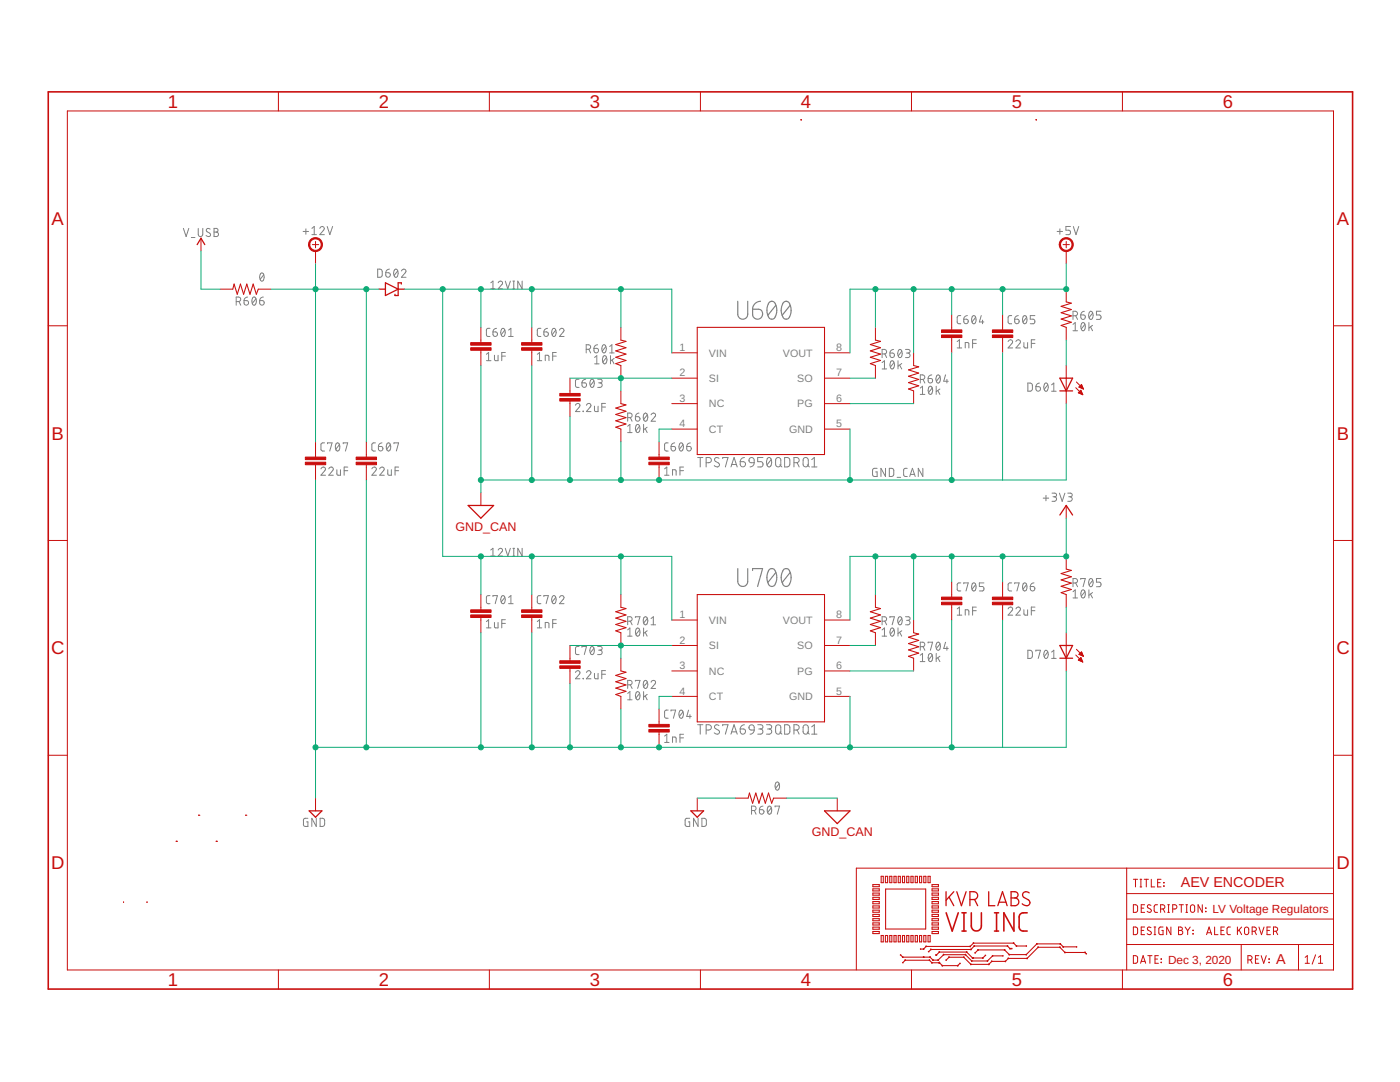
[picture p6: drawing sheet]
<svg xmlns="http://www.w3.org/2000/svg" width="279mm" height="216mm" viewBox="0 0 279 216" stroke-linecap="round" stroke-linejoin="round" font-family="sans-serif">
<defs><g id="words">
<g font-size="3.7" fill="#c90d0c">
<text x="33.5" y="21.5">1</text>
<text x="75.6" y="21.5">2</text>
<text x="117.7" y="21.5">3</text>
<text x="159.8" y="21.5">4</text>
<text x="201.9" y="21.5">5</text>
<text x="244.1" y="21.5">6</text>
<text x="10.3" y="44.9">A</text>
<text x="266.8" y="44.9">A</text>
<text x="10.3" y="87.7">B</text>
<text x="266.8" y="87.7">B</text>
<text x="10.2" y="130.6">C</text>
<text x="266.7" y="130.6">C</text>
<text x="10.2" y="173.4">D</text>
<text x="266.7" y="173.4">D</text>
<text x="33.5" y="196.7">1</text>
<text x="75.6" y="196.7">2</text>
<text x="117.7" y="196.7">3</text>
<text x="159.8" y="196.7">4</text>
<text x="201.9" y="196.7">5</text>
<text x="244.1" y="196.7">6</text>
</g>
<g font-size="2.9" fill="#c90d0c">
<text x="235.7" y="177">AEV ENCODER</text>
<text x="254.7" y="192.3">A</text>
</g>
<g font-size="2.5" fill="#c90d0c">
<text x="90.9" y="105.9">GND_CAN</text>
<text x="162" y="166.9">GND_CAN</text>
</g>
<g font-size="2.3" fill="#c90d0c">
<text x="242" y="182.1">LV Voltage Regulators</text>
<text x="233.1" y="192.3">Dec 3, 2020</text>
</g>
<g font-size="2.1" fill="#808080">
<text x="135.6" y="70">1</text>
<text x="141.5" y="71.2">VIN</text>
<text x="156.3" y="71.2">VOUT</text>
<text x="166.9" y="70">8</text>
<text x="135.6" y="75.1">2</text>
<text x="141.5" y="76.2">SI</text>
<text x="159.1" y="76.2">SO</text>
<text x="166.9" y="75.1">7</text>
<text x="135.6" y="80.2">3</text>
<text x="141.5" y="81.3">NC</text>
<text x="159.1" y="81.3">PG</text>
<text x="166.9" y="80.2">6</text>
<text x="135.6" y="85.3">4</text>
<text x="141.5" y="86.4">CT</text>
<text x="157.5" y="86.4">GND</text>
<text x="166.9" y="85.3">5</text>
<text x="135.6" y="123.4">1</text>
<text x="141.5" y="124.5">VIN</text>
<text x="156.3" y="124.5">VOUT</text>
<text x="166.9" y="123.4">8</text>
<text x="135.6" y="128.4">2</text>
<text x="141.5" y="129.6">SI</text>
<text x="159.1" y="129.6">SO</text>
<text x="166.9" y="128.4">7</text>
<text x="135.6" y="133.5">3</text>
<text x="141.5" y="134.6">NC</text>
<text x="159.1" y="134.6">PG</text>
<text x="166.9" y="133.5">6</text>
<text x="135.6" y="138.6">4</text>
<text x="141.5" y="139.7">CT</text>
<text x="157.5" y="139.7">GND</text>
<text x="166.9" y="138.6">5</text>
</g>
</g></defs>
<g fill="none" stroke="#808080" stroke-width=".2">
<path d="M36.6 45.6l.5 1.6 .6-1.6M38.2 47.4h.7M39.6 45.6v1.2a.46 .46 0 0 0 .4 .4 .46 .46 0 0 0 .5-.4v-1.2M41.9 45.7a.41 .41 0 0 0-.5-.1 .41 .41 0 0 0-.1 .6l.5 .3a.44 .44 0 0 1 0 .7 .44 .44 0 0 1-.7-.2M42.7 45.6h.5a.37 .37 0 0 1 .3 .3 .37 .37 0 0 1-.3 .4 .44 .44 0 0 1 .4 .5 .44 .44 0 0 1-.4 .4h-.5zM42.7 46.3h.5M48.7 60h.5a.45 .45 0 0 1 .4 .5 .45 .45 0 0 1-.5 .4 .45 .45 0 0 1-.4-.4zM49.4 59.3l-.6 .3-.1 .4M50.5 59.4l.2-.1a.97 .97 0 0 1 0 1.6 1.02 1.02 0 0 1-.2-1.5zM51.1 59.6l-.7 .9M51.8 60h.6a.45 .45 0 0 1 .3 .5 .45 .45 0 0 1-.4 .4 .45 .45 0 0 1-.5-.4zM52 54.6l.3-.1a.97 .97 0 0 1 0 1.6 1.02 1.02 0 0 1-.3-1.5z"/>
<path d="M52.6 59.3l-.5 .1-.3 .6M52.6 54.8l-.7 .9M60.5 46.2h1.1M61 45.7v1M62.3 46.8h.9M62.3 45.6l.4-.4v1.6M63.8 45.6a.44 .44 0 0 1 .6-.4 .44 .44 0 0 1 .2 .7l-.8 .9h.9M65.3 45.2l.5 1.6 .6-1.6M75.4 53.7h.6l.2 .3 .1 .9-.3 .4h-.6zM77 54.4h.5a.45 .45 0 0 1 .4 .5 .45 .45 0 0 1-.5 .4 .45 .45 0 0 1-.4-.4zM77.7 53.7l-.4 .1-.3 .6M78.8 53.8l.2-.1a.97 .97 0 0 1 0 1.6 1.02 1.02 0 0 1-.2-1.5z"/>
<path d="M79.4 54.1l-.7 .9M80.1 54.1a.44 .44 0 0 1 .6-.4 .44 .44 0 0 1 .2 .7l-.8 .9h.9M97.9 56.4l.5-.3v1.5M97.9 57.6h.9M99.4 56.4a.43 .43 0 0 1 .6-.3 .43 .43 0 0 1 .2 .7l-.8 .8h.9M100.8 56.1l.5 1.5 .6-1.5M102.4 57.6h.3M102.4 56.1h.3M102.5 56.1v1.5M104.2 56.1v1.5l-.9-1.5v1.5M211 46.2h1M211.5 45.7v1"/>
<path d="M213.6 45.2h-.9v.7h.6a.45 .45 0 0 1 .3 .5 .45 .45 0 0 1-.3 .4h-.6M214.2 45.2l.5 1.6 .6-1.6M47.1 60.2h.5a.46 .46 0 0 0 .4-.5 .46 .46 0 0 0-.4-.4h-.5v1.6M47.7 60.2l.3 .7M97.1 70.7l.4-.4v1.7M97.1 72h.9M97.8 65.5h-.5l-.2 .4v1l.2 .2h.5M98.4 66.2h.5a.45 .45 0 0 1 .4 .5 .45 .45 0 0 1-.5 .4 .45 .45 0 0 1-.4-.4zM98.7 70.9v.9l.2 .2h.5v-1.1M99.1 65.5l-.6 .3-.1 .4M100.1 65.6l.3-.1a.97 .97 0 0 1 0 1.6 1.02 1.02 0 0 1-.3-1.5zM100.1 71.1h.8"/>
<path d="M100.8 65.9l-.8 .9M100.9 70.3h-.8v1.7M101.5 65.9l.5-.4v1.6M101.5 67.1h.9M107.2 70.7l.5-.4v1.7M107.2 72h.9M107.9 65.5h-.5l-.2 .4 .1 1 .1 .2h.5M108.5 66.2h.6a.45 .45 0 0 1 .3 .5 .45 .45 0 0 1-.4 .4 .45 .45 0 0 1-.5-.4zM108.8 72v-1.1l.7 .1 .1 1M109.3 65.5l-.6 .3-.2 .4M110.3 65.6l.3-.1a.97 .97 0 0 1 0 1.6 1.02 1.02 0 0 1-.3-1.5zM110.3 71.1h.7"/>
<path d="M110.9 65.9l-.7 .9M111 70.3h-.7v1.7M111.7 65.9a.44 .44 0 0 1 .6-.4 .44 .44 0 0 1 .1 .7l-.7 .9h.9M115.6 75.7h-.5l-.2 .3v1.1l.2 .2h.5M116.1 76.4h.6a.45 .45 0 0 1 .3 .5 .45 .45 0 0 1-.4 .4 .45 .45 0 0 1-.5-.4zM116.9 75.7l-.6 .3-.2 .4M117 69.7h.4a.46 .46 0 0 0 .5-.5 .46 .46 0 0 0-.5-.4h-.4v1.6M117.5 69.7l.4 .7M117.9 75.8l.3-.1a.97 .97 0 0 1 0 1.6 1.02 1.02 0 0 1-.3-1.5zM118.5 69.5h.6a.45 .45 0 0 1 .3 .5 .45 .45 0 0 1-.4 .4 .45 .45 0 0 1-.5-.4zM118.5 76l-.7 .9M118.7 71.3l.4-.3v1.6"/>
<path d="M118.7 72.6h.9M119.3 68.8a.7 .7 0 0 0-.8 .7M119.3 75.7h.5a.36 .36 0 0 1 .4 .3 .36 .36 0 0 1-.4 .4h-.3M119.7 76.4a.46 .46 0 0 1 .5 .4 .46 .46 0 0 1-.5 .5h-.4M120.3 68.9l.2-.1a.95 .95 0 0 1 0 1.6 1.04 1.04 0 0 1-.2-1.5zM120.4 71.1l.3-.1a.95 .95 0 0 1 0 1.6 1.04 1.04 0 0 1-.3-1.5zM120.9 69.2l-.7 .9M121 71.3l-.7 .9M121.7 69.2l.4-.4v1.6M121.7 70.4h.9M121.8 71v1.6M122.2 71.8l.4 .8"/>
<path d="M122.6 71.5l-.8 .6M176 70.6h.5a.46 .46 0 0 0 .5-.4 .46 .46 0 0 0-.5-.5h-.5v1.7M176 72.3l.5-.3v1.6M176 73.6h1M176.6 70.6l.4 .8M177.6 70.4h.5a.45 .45 0 0 1 .4 .5 .45 .45 0 0 1-.5 .4 .45 .45 0 0 1-.4-.4zM177.8 72.1l.3-.1a.95 .95 0 0 1 0 1.6 1.04 1.04 0 0 1-.3-1.5zM178.3 69.7l-.6 .3-.1 .4M178.4 72.3l-.7 1M179.2 72v1.6M179.4 69.8l.2-.1a.97 .97 0 0 1 0 1.7 1.02 1.02 0 0 1-.2-1.6zM179.5 72.9l.5 .7"/>
<path d="M180 72.5l-.8 .6M180 70.1l-.7 .9M180.7 69.7h.6a.36 .36 0 0 1 .3 .4 .36 .36 0 0 1-.3 .3h-.4M181.2 70.4a.46 .46 0 0 1 .4 .5 .46 .46 0 0 1-.4 .5h-.5M183.7 75.7h.4a.46 .46 0 0 0 .5-.4 .46 .46 0 0 0-.5-.5h-.4v1.6M183.7 77.4l.4-.3v1.6M183.7 78.7h.9M184.2 75.7l.4 .7M185.2 75.5h.6a.45 .45 0 0 1 .3 .5 .45 .45 0 0 1-.4 .4 .45 .45 0 0 1-.5-.4zM185.4 77.2l.3-.1a.95 .95 0 0 1 0 1.6 1.04 1.04 0 0 1-.3-1.5zM185.9 74.8l-.5 .3-.2 .4M186 77.4l-.7 .9"/>
<path d="M186.8 77.1v1.6M187 74.9l.2-.1a.97 .97 0 0 1 0 1.6 1.02 1.02 0 0 1-.2-1.5zM187.2 77.9l.4 .8M187.6 77.6l-.8 .5M187.6 75.2l-.7 .9M188.7 74.8l-.4 1.3h1M189 75.7v.7M191 68.2l.5-.4v1.6M191 69.4h.9M191.7 63h-.4l-.3 .3 .1 1.1 .2 .2h.4M192.3 63.7h.6a.45 .45 0 0 1 .3 .5 .45 .45 0 0 1-.4 .4 .45 .45 0 0 1-.5-.4zM192.6 69.4v-1.1l.7 .2 .1 .9"/>
<path d="M193.1 63l-.6 .3-.2 .4M194.1 63.1l.3-.1a.97 .97 0 0 1 0 1.6 1.02 1.02 0 0 1-.3-1.5zM194.1 68.5h.7M194.7 63.3l-.7 .9M194.8 67.8h-.7v1.6M195.8 63l-.3 1.2h.9M196.1 63.9v.7M201.2 68.2a.44 .44 0 0 1 .6-.4 .44 .44 0 0 1 .2 .7l-.8 .9h.9M201.9 63h-.5l-.2 .3v1.1l.2 .2h.5M202.5 63.7h.5a.45 .45 0 0 1 .4 .5 .45 .45 0 0 1-.5 .4 .45 .45 0 0 1-.4-.4zM202.8 68.2a.44 .44 0 0 1 .6-.4 .44 .44 0 0 1 .1 .7l-.7 .9h.8M203.2 63l-.6 .3-.1 .4"/>
<path d="M204.3 63.1l.2-.1a.97 .97 0 0 1 0 1.6 1.02 1.02 0 0 1-.2-1.5zM204.3 68.3l.1 1 .2 .1h.5v-1.1M204.9 63.3l-.7 .9M205.1 76.4l.8 .2a1.33 1.33 0 0 1 .1 1.2l-.3 .2-.6 .1zM205.8 68.5h.7M206.5 63h-.9v.7h.6a.46 .46 0 0 1 .3 .4 .46 .46 0 0 1-.3 .5h-.6M206.5 67.8h-.7v1.6M206.7 77.2h.6a.45 .45 0 0 1 .3 .5 .45 .45 0 0 1-.4 .4 .45 .45 0 0 1-.5-.5zM207.5 76.4l-.6 .3-.2 .5M208.5 76.5l.2-.1a.95 .95 0 0 1 0 1.7 1.04 1.04 0 0 1-.2-1.6zM209.1 76.8l-.7 .9M209.9 76.8l.4-.4v1.7"/>
<path d="M209.9 78.1h.9M214.1 63h.5a.46 .46 0 0 0 .5-.4 .46 .46 0 0 0-.5-.5h-.5v1.6M214.1 64.7l.5-.3v1.6M214.1 66h1M214.7 63l.4 .7M215.7 62.8h.5a.45 .45 0 0 1 .4 .5 .45 .45 0 0 1-.5 .4 .45 .45 0 0 1-.4-.4zM215.9 64.5l.3-.1a.97 .97 0 0 1 0 1.6 1.02 1.02 0 0 1-.3-1.5zM216.4 62.1l-.4 .2-.3 .5M216.5 64.7l-.7 .9M217.3 64.4v1.6M217.5 62.2l.2-.1a.95 .95 0 0 1 0 1.6 1.02 1.02 0 0 1-.2-1.5zM217.6 65.2l.4 .8"/>
<path d="M218 64.9l-.7 .5M218.1 62.5l-.8 .9M219.7 62.1h-.9v.7h.6a.45 .45 0 0 1 .3 .5 .45 .45 0 0 1-.3 .4h-.6M64.1 93.6a.44 .44 0 0 1 .6-.4 .44 .44 0 0 1 .1 .7l-.7 .9h.9M64.8 88.4h-.5l-.2 .3v1.1l.3 .2h.4M65.4 88.5v-.1h.9l-.5 1.6M65.6 93.6a.44 .44 0 0 1 .6-.4 .44 .44 0 0 1 .2 .7l-.8 .9h.9M67.1 88.5l.3-.1a.97 .97 0 0 1 0 1.6 1.02 1.02 0 0 1-.3-1.5zM67.2 93.7v1l.3 .1h.4v-1.1M67.7 88.7l-.7 .9M68.5 88.5v-.1h.9l-.5 1.6M68.7 93.9h.7"/>
<path d="M69.4 93.2h-.7v1.6M74.2 93.6a.44 .44 0 0 1 .6-.4 .44 .44 0 0 1 .2 .7l-.8 .9h.9M74.9 88.4h-.5l-.2 .3v1.1l.4 .2h.3M75.5 89.1h.6a.45 .45 0 0 1 .3 .5 .45 .45 0 0 1-.5 .4 .45 .45 0 0 1-.4-.5zM75.8 93.6a.44 .44 0 0 1 .6-.4 .44 .44 0 0 1 .1 .7l-.7 .9h.9M76.2 88.4l-.4 .1-.3 .6M77.3 88.5l.2-.1a.97 .97 0 0 1 0 1.6 1.02 1.02 0 0 1-.2-1.5zM77.4 93.7v1l.2 .1h.5v-1.1M77.9 88.7l-.7 .9M78.6 88.5v-.1h.9l-.4 1.6M78.8 93.9h.8M79.6 93.2h-.8v1.6"/>
<path d="M114.9 80.9a.44 .44 0 0 1 .6-.4 .44 .44 0 0 1 .1 .7l-.7 .9h.8M116.4 82v.1zM117 80.9a.44 .44 0 0 1 .7-.4 .44 .44 0 0 1 .1 .7l-.8 .9h.9M118.6 81l.1 1 .2 .1h.5v-1.1M120.1 81.2h.7M120.8 80.5h-.7v1.6M125.3 83.3h.4a.46 .46 0 0 0 .5-.4 .46 .46 0 0 0-.5-.5h-.4v1.7M125.3 85l.4-.3v1.6M125.3 86.3h.9M125.8 83.3l.4 .8M126.8 83.1h.6a.45 .45 0 0 1 .3 .5 .45 .45 0 0 1-.5 .4 .45 .45 0 0 1-.4-.4zM127 84.8l.3-.1a.97 .97 0 0 1 0 1.6 1.02 1.02 0 0 1-.3-1.5z"/>
<path d="M127.5 82.4l-.4 .2-.3 .5M127.6 85l-.7 1M128.4 84.7v1.6M128.6 82.5l.2-.1a.95 .95 0 0 1 0 1.7 1 1 0 0 1-.2-1.6zM128.8 85.5l.4 .8M129.2 85.2l-.8 .6M129.2 82.8l-.7 .9M129.9 82.8a.44 .44 0 0 1 .7-.4 .44 .44 0 0 1 .1 .7l-.8 1h.9M132.6 93.6l.5-.4v1.6M132.6 94.8h.9M133.3 88.4h-.5l-.2 .3 .1 1.1 .1 .2h.5M133.9 89.1h.6a.45 .45 0 0 1 .3 .5 .45 .45 0 0 1-.5 .4 .45 .45 0 0 1-.4-.5z"/>
<path d="M134.2 94.8v-1.1l.7 .2v.9M134.6 88.4l-.4 .1-.3 .6M135.7 88.5l.2-.1a.95 .95 0 0 1 0 1.6 1.04 1.04 0 0 1-.2-1.5zM135.7 93.9h.7M136.3 88.7l-.7 .9M136.4 93.2h-.7v1.6M137.1 89.1h.5a.45 .45 0 0 1 .4 .5 .45 .45 0 0 1-.5 .4 .45 .45 0 0 1-.4-.5zM137.8 88.4h-.2a.66 .66 0 0 0-.5 .7M139.2 91.3h1.1M139.7 91.3v1.9M140.9 92.3h.6a.52 .52 0 0 0 .5-.5 .52 .52 0 0 0-.5-.5h-.6v1.9M143.5 91.4a.47 .47 0 0 0-.7 0 .47 .47 0 0 0 0 .7l.6 .3a.47 .47 0 0 1 0 .7 .47 .47 0 0 1-.7-.1l-.2-.1"/>
<path d="M144.2 91.5v-.2h1.1l-.5 1.9M145.9 93.2l.6-1.9 .6 1.9M146 92.7h1M147.7 92.1h.7a.53 .53 0 0 1 .4 .6 .53 .53 0 0 1-.6 .5 .53 .53 0 0 1-.5-.6zM148.6 91.3a.83 .83 0 0 0-.9 .8M149.6 91.5l.3-.2 .4 .1 .2 .2v.7l-.9-.1-.1-.3zM150.5 92.3l-.2 .6-.6 .3M152.3 91.3h-1.1v.8h.6a.54 .54 0 0 1 .5 .5 .54 .54 0 0 1-.5 .6h-.6M153.2 91.4l.3-.1a1.13 1.13 0 0 1 0 1.9 1.19 1.19 0 0 1-.3-1.8zM153.9 91.7l-.8 1.1M154.9 91.5l.3-.2 .5 .2 .1 1.1a.52 .52 0 0 1-.5 .6 .52 .52 0 0 1-.5-.6zM155.6 92.8l.4 .4"/>
<path d="M156.6 91.3h.7l.3 .4v1.1l-.3 .3-.7 .1zM158.5 92.3h.5a.52 .52 0 0 0 .5-.5 .52 .52 0 0 0-.5-.5h-.5v1.9M159.1 92.3l.4 .9M160.4 91.5l.3-.2 .5 .2 .1 1.1a.52 .52 0 0 1-.5 .6 .52 .52 0 0 1-.5-.6zM161.1 92.8l.4 .4M162 93.2h1M162 91.7l.5-.4v1.9M175 93.5h-.6l-.2 .2v1.3l.8 .1v-.9h-.2M176.7 93.5v1.6l-.9-1.6v1.6M177.5 93.5h.6l.3 .2v1.1l-.3 .2-.6 .1zM179 95.2h.7M181.1 93.5h-.5l-.3 .3 .1 1 .2 .2 .5 .1"/>
<path d="M181.5 95.1l.6-1.6 .5 1.6M181.7 94.7h.8M184.2 93.5v1.6l-.9-1.6v1.6M208.2 99.4h1.1M208.7 98.8v1.1M210 98.4h.5a.36 .36 0 0 1 .4 .4 .36 .36 0 0 1-.4 .3h-.4M210.4 99.1a.46 .46 0 0 1 .5 .5 .46 .46 0 0 1-.5 .4h-.4M211.4 98.4l.6 1.6 .5-1.6M213.1 98.4h.5a.36 .36 0 0 1 .4 .4 .36 .36 0 0 1-.4 .3h-.3M213.5 99.1a.46 .46 0 0 1 .5 .5 .46 .46 0 0 1-.5 .4h-.4M97.8 118.9h-.5l-.2 .3v1l.2 .2 .5 .1M97.9 109.7l.5-.3v1.6"/>
<path d="M97.9 111h.9M98.4 119v-.1h.9l-.5 1.6M99.4 109.7a.43 .43 0 0 1 .6-.3 .43 .43 0 0 1 .2 .7l-.8 .9h.9M100.1 119l.3-.1a.95 .95 0 0 1 0 1.6 1 1 0 0 1-.3-1.5zM100.8 119.2l-.8 .9M100.8 109.4l.5 1.6 .6-1.6M101.5 119.2l.5-.3v1.6M102.4 111h.3M102.4 109.4h.3M102.5 109.4v1.6M104.2 109.4v1.6l-.9-1.6v1.6M107.9 118.9h-.5l-.2 .3 .1 1 .1 .2 .5 .1"/>
<path d="M108.5 119v-.1h.9l-.4 1.6M110.3 119l.3-.1a.95 .95 0 0 1 0 1.6 1 1 0 0 1-.3-1.5zM110.9 119.2l-.7 .9M111.7 119.2a.44 .44 0 0 1 .6-.3 .44 .44 0 0 1 .1 .7l-.7 .9h.9M191.7 116.3h-.4l-.3 .4 .1 1 .2 .2h.4M192.3 116.5v-.2h.9l-.4 1.6M194.1 116.4l.3-.1a.95 .95 0 0 1 0 1.6 1 1 0 0 1-.3-1.5zM194.7 116.7l-.7 .9M196.4 116.3h-.9v.7h.5a.45 .45 0 0 1 .4 .5 .45 .45 0 0 1-.4 .4h-.5M201.9 116.3h-.5l-.2 .4v1l.2 .2h.5M202.5 116.5v-.2h.9l-.5 1.6M204.3 116.4l.2-.1a.95 .95 0 0 1 0 1.6 1 1 0 0 1-.2-1.5z"/>
<path d="M204.9 116.7l-.7 .9M205.6 117h.6a.45 .45 0 0 1 .3 .5 .45 .45 0 0 1-.5 .4 .45 .45 0 0 1-.4-.4zM206.4 116.3a.7 .7 0 0 0-.8 .7M214.1 116.3h.5a.44 .44 0 0 0 .5-.4 .44 .44 0 0 0-.5-.5h-.5v1.7M214.1 118.1l.5-.4v1.6M214.1 119.3h1M214.7 116.3l.4 .8M215.7 115.6v-.2h.9l-.4 1.7M215.9 117.8l.3-.1a.95 .95 0 0 1 0 1.6 1 1 0 0 1-.3-1.5zM216.5 118.1l-.7 .9M217.3 117.7v1.6M217.5 115.5l.2-.1a.95 .95 0 0 1 0 1.7 1.06 1.06 0 0 1-.2-1.6z"/>
<path d="M217.6 118.6l.4 .7M218 118.2l-.7 .6M218.1 115.8l-.8 .9M219.7 115.4h-.9v.8h.6a.46 .46 0 0 1 .3 .4 .46 .46 0 0 1-.3 .5h-.6M97.1 124l.4-.3v1.6M97.1 125.3h.9M98.7 124.2v.9l.2 .2h.5v-1.1M100.1 124.4h.8M100.9 123.7h-.8v1.6M101.5 120.5h.9M107.2 125.3h.9M107.2 124l.5-.3v1.6"/>
<path d="M108.8 125.3v-1.1l.7 .1 .1 1M110.3 124.4h.7M111 123.7h-.7v1.6M114.9 134.2a.44 .44 0 0 1 .6-.4 .44 .44 0 0 1 .1 .7l-.7 .9h.8M115.6 129h-.5l-.2 .3v1.1l.2 .2h.5M116.1 129.2v-.2h1l-.5 1.6M116.4 135.4h.1M117 134.2a.44 .44 0 0 1 .7-.4 .44 .44 0 0 1 .1 .7l-.8 .9h.9M117.9 129.1l.3-.1a.97 .97 0 0 1 0 1.6 1 1 0 0 1-.3-1.5zM118.5 129.3l-.7 1M118.6 134.4l.1 .9 .2 .1h.5v-1M119.3 129h.5a.37 .37 0 0 1 .4 .4 .37 .37 0 0 1-.4 .3h-.3"/>
<path d="M119.7 129.7a.44 .44 0 0 1 .5 .5 .44 .44 0 0 1-.5 .4h-.4M120.1 134.5h.7M120.8 133.8h-.7v1.6M125.3 136.7h.4a.44 .44 0 0 0 .5-.5 .44 .44 0 0 0-.5-.4h-.4v1.6M125.3 124h.4a.44 .44 0 0 0 .5-.5 .44 .44 0 0 0-.5-.4h-.4v1.6M125.3 138.4l.4-.4v1.6M125.3 125.7l.4-.4v1.6M125.3 139.6h.9M125.3 126.9h.9M125.8 136.7l.4 .7M125.8 124l.4 .7M126.8 135.9v-.1h.9l-.4 1.6"/>
<path d="M126.8 123.2v-.1h.9l-.4 1.6M127 138.1l.3-.1a.97 .97 0 0 1 0 1.6 1.02 1.02 0 0 1-.3-1.5zM127 125.4l.3-.1a.97 .97 0 0 1 0 1.6 1 1 0 0 1-.3-1.5zM127.6 138.4l-.7 .9M127.6 125.7l-.7 .9M128.4 125.3v1.6M128.4 138v1.6M128.6 135.9l.2-.1a.93 .93 0 0 1 0 1.6 .98 .98 0 0 1-.2-1.5zM128.6 123.2l.2-.1a.93 .93 0 0 1 0 1.6 .98 .98 0 0 1-.2-1.5zM128.8 138.9l.4 .7M128.8 126.2l.4 .7M129.2 138.6l-.8 .5"/>
<path d="M129.2 125.9l-.8 .5M129.2 136.1l-.7 .9M129.2 123.4l-.7 .9M129.9 136.1a.44 .44 0 0 1 .7-.3 .44 .44 0 0 1 .1 .7l-.8 .9h.9M129.9 123.4l.5-.3v1.6M129.9 124.7h.9M176 124h.5a.44 .44 0 0 0 .5-.5 .44 .44 0 0 0-.5-.4h-.5v1.6M176 126.9h1M176 125.7l.5-.4v1.6M176.6 124l.4 .7M177.6 123.2v-.1h.9l-.4 1.6M177.8 125.4l.3-.1a.95 .95 0 0 1 0 1.6 1.02 1.02 0 0 1-.3-1.5z"/>
<path d="M178.4 125.7l-.7 .9M179.2 125.3v1.6M179.4 123.2l.2-.1a.95 .95 0 0 1 0 1.6 1 1 0 0 1-.2-1.5zM179.5 126.2l.5 .7M180 125.9l-.8 .5M180 123.4l-.7 .9M180.7 123.1h.6a.36 .36 0 0 1 .3 .3 .36 .36 0 0 1-.3 .4h-.4M181.2 123.8a.44 .44 0 0 1 .4 .4 .44 .44 0 0 1-.4 .5h-.5M183.7 129h.4a.44 .44 0 0 0 .5-.4 .44 .44 0 0 0-.5-.5h-.4v1.7M183.7 130.7l.4-.3v1.6M183.7 132h.9M184.2 129l.4 .8"/>
<path d="M185.2 128.3v-.2h.9l-.4 1.7M185.4 130.5l.3-.1a.95 .95 0 0 1 0 1.6 1.02 1.02 0 0 1-.3-1.5zM186 130.7l-.7 1M186.8 130.4v1.6M187 128.2l.2-.1a.95 .95 0 0 1 0 1.7 1 1 0 0 1-.2-1.6zM187.2 131.3l.4 .7M187.6 130.9l-.8 .6M187.6 128.5l-.7 .9M188.7 128.1l-.4 1.3h1M189 129v.8M191 122.7h.9M191 121.5l.5-.4v1.6"/>
<path d="M192.6 122.7v-1l.7 .1 .1 .9M194.1 121.9h.7M194.8 121.1h-.7v1.6M201.2 121.5a.44 .44 0 0 1 .6-.4 .44 .44 0 0 1 .2 .8l-.8 .8h.9M202.8 121.5a.44 .44 0 0 1 .6-.4 .44 .44 0 0 1 .1 .8l-.7 .8h.8M204.3 121.7l.1 .9 .2 .1h.5v-1M205.1 129.8h.6l.3 .2v.9l-.3 .5h-.6zM205.8 121.9h.7M206.5 121.1h-.7v1.6M206.7 129.9v-.1h.9l-.4 1.6M208.5 129.9l.2-.1a.95 .95 0 0 1 0 1.6 1.02 1.02 0 0 1-.2-1.5zM209.1 130.1l-.7 .9"/>
<path d="M209.9 131.4h.9M209.9 130.1l.4-.3v1.6M132.6 146.9l.5-.4v1.6M132.6 148.1h.9M133.3 141.7h-.5l-.2 .3 .1 1.1 .1 .2h.5M133.9 141.9v-.2h.9l-.4 1.6M134.2 148.1v-1l.7 .1v.9M135.7 141.8l.2-.1a.95 .95 0 0 1 0 1.6 1.04 1.04 0 0 1-.2-1.5zM135.7 147.2h.7M136.3 142l-.7 1M136.4 146.5h-.7v1.6M137.4 141.7l-.3 1.3h.9"/>
<path d="M137.7 142.6v.7M139.2 144.6h1.1M139.7 144.6v1.9M140.9 145.7h.6a.53 .53 0 0 0 .5-.6 .53 .53 0 0 0-.5-.5h-.6v1.9M143.5 144.8a.46 .46 0 0 0-.7-.1 .46 .46 0 0 0 0 .7l.6 .3a.47 .47 0 0 1 0 .7 .47 .47 0 0 1-.7 0l-.2-.2M144.2 144.8v-.2h1.1l-.5 1.9M145.9 146.5l.6-1.9 .6 1.9M146 146h1M147.7 145.5h.7a.53 .53 0 0 1 .4 .5 .53 .53 0 0 1-.6 .5 .53 .53 0 0 1-.5-.5zM148.6 144.6a.88 .88 0 0 0-.9 .9M149.6 144.8l.3-.2 .5 .2 .1 .9-.9-.2-.1-.3zM150.5 145.7l-.2 .5-.6 .3"/>
<path d="M151.2 144.6h.6a.42 .42 0 0 1 .5 .4 .42 .42 0 0 1-.5 .5h-.4M151.7 145.5a.52 .52 0 0 1 .6 .5 .52 .52 0 0 1-.6 .5h-.5M153 144.6h.6a.42 .42 0 0 1 .4 .4 .42 .42 0 0 1-.4 .5h-.4M153.5 145.5a.52 .52 0 0 1 .5 .5 .52 .52 0 0 1-.5 .5h-.5M154.9 156.1l.2-.1a.97 .97 0 0 1 0 1.7 1.02 1.02 0 0 1-.2-1.6zM154.9 144.8l.3-.2 .5 .2 .1 1.2a.52 .52 0 0 1-.5 .5 .52 .52 0 0 1-.5-.5zM155.5 156.4l-.7 .9M155.6 146.1l.4 .4M156.6 144.6h.7l.3 .4v1.1l-.3 .4h-.7zM158.5 145.7h.5a.53 .53 0 0 0 .5-.6 .53 .53 0 0 0-.5-.5h-.5v1.9M159.1 145.7l.4 .8M160.4 144.8l.3-.2 .5 .2 .1 1.2a.52 .52 0 0 1-.5 .5 .52 .52 0 0 1-.5-.5z"/>
<path d="M161.1 146.1l.4 .4M162 146.5h1M162 145l.5-.4v1.9M61.4 163.3h-.6l-.2 .2v1l.2 .4h.6v-.9h-.2M63.1 163.3v1.6l-.9-1.6v1.6M63.9 163.3h.6l.2 .3 .1 .8-.3 .5h-.6zM137.6 163.3h-.6l-.2 .2v1.3l.8 .1v-.9h-.2M139.3 163.3v1.6l-.9-1.6v1.6M140.1 163.3h.6l.2 .3v1l-.2 .3h-.6zM150 161.7h.5a.44 .44 0 0 0 .4-.4 .44 .44 0 0 0-.4-.5h-.5v1.7M150.5 161.7l.4 .8M151.6 161.6h.5a.45 .45 0 0 1 .4 .5 .45 .45 0 0 1-.5 .4 .45 .45 0 0 1-.4-.5z"/>
<path d="M152.3 160.8l-.5 .2-.2 .6M153.3 161l.3-.2a.97 .97 0 0 1 0 1.7 1.03 1.03 0 0 1-.3-1.5zM153.9 161.2l-.7 .9M154.7 161v-.2h.9l-.5 1.7"/>
</g>
<g fill="none" stroke="#808080" stroke-width=".23">
<path d="M147.2 60.1v2.6a.99 .99 0 0 0 1 1 .99 .99 0 0 0 1-1v-2.6M150.2 61.7h1.2a1 1 0 0 1 .8 1.1 1 1 0 0 1-1.1 .9 1 1 0 0 1-.9-1zM151.8 60.1a1.61 1.61 0 0 0-1.6 1.6M153.5 60.4a.83 .83 0 0 1 .9-.2 .83 .83 0 0 1 .5 .8 2.34 2.34 0 0 1-.6 2.7h-.5a2.52 2.52 0 0 1-.3-3.3zM154.8 60.9l-1.6 2M156.3 60.4a.83 .83 0 0 1 1-.2 .83 .83 0 0 1 .5 .8 2.34 2.34 0 0 1-.7 2.7h-.4a2.52 2.52 0 0 1-.4-3.3zM157.7 60.9l-1.6 2M147.2 113.5v2.5a.99 .99 0 0 0 1 1 .99 .99 0 0 0 1-1v-2.5M150.2 113.8v-.3h2l-1 3.5M153.6 113.6l.4-.1a1.2 1.2 0 0 1 1 1.3l-.1 1.3a.86 .86 0 0 1-.9 .9 .86 .86 0 0 1-.8-.9l-.1-1.3zM154.8 114.2l-1.6 2M156.5 113.6l.4-.1a1.2 1.2 0 0 1 1 1.3l-.1 1.3a.86 .86 0 0 1-.9 .9 .86 .86 0 0 1-.9-.9l-.1-1.3z"/>
<path d="M157.7 114.2l-1.6 2"/>
</g>
<g fill="none" stroke="#c90d0c" stroke-width=".2">
<path d="M55.6 18.3v3.8M97.7 18.3v3.8M139.8 18.3v3.8M181.9 18.3v3.8M224 18.3v3.8M13.4 22.1h252.7v171.4h-252.7zM40.1 47.5v2.6M43.9 57.7h2.6M51.5 57.7h2.6M62.3 48.8h1.3M63 48.2v1.2M63 50.1v2.5"/>
<path d="M212.2 48.8h1.2M212.8 48.2v1.2M212.8 50.1v2.5M212.8 57.7v2.5M9.6 65h3.8M96 65.3v3.1M96 69.9v3M106.1 65.3v3.1M106.1 69.9v3M113.7 75.5v3M123.9 65.3v2.6M123.9 72.9v2.6"/>
<path d="M123.9 78v2.5M134.1 70.4h5M134.1 75.5h5M164.5 70.4h5.1M164.5 75.5h5.1M174.7 65.3v2.6M174.7 72.9v2.6M182.3 70.4v2.5M182.3 78v2.5M189.9 62.8v3M189.9 67.4v3M200.1 62.8v3"/>
<path d="M200.1 67.4v3M212.8 65.3v2.6M212.8 72.9v7.6M214.7 77.4l1.4 1.4M214.8 76.2l1.4 1.4M215.2 78.4l.5-.5 .4 .9zM215.3 78.3h.6M215.3 78.4h.6M215.3 77.2l.9 .4M215.3 77.2h.7M215.4 78.2h.5M215.5 77.1h.5"/>
<path d="M215.5 78.1h.3M215.6 77.3h.5M215.6 78.5h.4M215.6 77h.3M215.6 78h.2M215.7 76.9h.2M215.8 76.7l.4 .9M215.8 76.7l-.5 .5M215.8 76.8h.1M215.9 77.5h.3M215.9 78.7h.1M216.1 77.6h.1"/>
<path d="M266.1 65h3.8M63 88.2v3M63 92.7v3.1M73.1 88.2v3M73.1 92.7v3.1M96 98.3v2.6M113.7 80v3.1M123.9 85.6v2.6M131.5 88.2v3M131.5 92.7v3.1M134.1 80.5h5M134.1 85.6h5"/>
<path d="M164.5 80.5h5.1M164.5 85.6h5.1M9.6 107.8h3.8M96 118.6v3.1M106.1 118.6v3.1M123.9 118.6v2.6M174.7 118.6v2.6M189.9 116.1v3M200.1 116.1v3M212.8 100.9v2.5M212.8 111v2.6M212.8 118.6v2.6"/>
<path d="M266.1 107.8h3.8M96 123.2v3.1M106.1 123.2v3.1M113.7 128.8v3M113.7 133.4v3M123.9 126.3v2.5M123.9 131.3v2.6M123.9 139v2.5M134.1 123.7h5M134.1 128.8h5M134.1 133.9h5M134.1 139h5"/>
<path d="M164.5 123.7h5.1M164.5 128.8h5.1M164.5 133.9h5.1M164.5 139h5.1M174.7 126.3v2.5M182.3 123.7v2.6M182.3 131.3v2.6M189.9 120.7v3M200.1 120.7v3M212.8 126.3v7.6M214.7 130.7l1.4 1.4M214.8 129.6l1.4 1.4"/>
<path d="M215.2 131.7l.5-.5 .4 .9zM215.3 131.7h.6M215.3 131.6h.6M215.3 130.6l.5-.5 .4 .9zM215.4 130.5h.6M215.4 131.5h.4M215.5 130.4h.5M215.5 130.7h.6M215.5 131.4h.3M215.6 131.9h.4M215.6 130.3h.3M215.7 131.3h.1"/>
<path d="M215.7 130.2h.2M215.8 130.8h.4M215.8 132h.2M216.1 130.9h.1M9.6 150.7h3.8M63 159.3v2.5M131.5 141.5v3M131.5 146.1v3M139.1 159.3v2.5M146.8 159.3h2.5M154.4 159.3h2.5M167.1 159.3v2.5"/>
<path d="M266.1 150.7h3.8M224.9 173.2v20.3M224.9 178.3h41.2M226.2 175.5h.8M226.6 175.5v1.5M227.5 175.5h.4M227.5 177h.4M227.7 175.5v1.5M228.3 175.5h.9M228.8 175.5v1.5M229.8 175.5v1.5h.6M231 176.1h.5"/>
<path d="M231.7 175.5h-.7v1.5h.7M232.2 176.1l.1 .1zM232.2 176.8h.1zM266.1 173.2h-95.2v20.3M55.6 193.5v3.9M97.7 193.5v3.9M139.8 193.5v3.9M181.9 193.5v3.9M224 193.5v3.9M224.9 188.5h41.2M224.9 183.4h41.2M226.2 190.7h.6l.2 .2v1.1l-.2 .2h-.6z"/>
<path d="M226.2 185h.6l.2 .2v1l-.2 .3h-.6zM226.2 180.5l.6 .1 .2 .2v1l-.2 .2-.6 .1zM227.6 192.2l.5-1.5 .5 1.5M227.8 191.8h.7M227.8 185.7h.5M227.8 181.2h.5M228.4 185h-.6v1.5h.6M228.4 180.5h-.6v1.6h.6M229.1 190.7h.8M229.5 190.7v1.5M229.7 185.1a.4 .4 0 0 0-.5-.1 .4 .4 0 0 0-.2 .5l.6 .4a.41 .41 0 0 1 0 .6 .41 .41 0 0 1-.7-.2M229.7 180.7a.4 .4 0 0 0-.5-.1 .4 .4 0 0 0-.2 .5l.6 .3a.41 .41 0 0 1 0 .7 .41 .41 0 0 1-.7-.3"/>
<path d="M230.3 185h.4M230.3 186.5h.4M230.5 185v1.5M230.5 191.4h.5M231 180.5l-.5 .1-.2 .3 .1 .9 .1 .2 .5 .1M231.2 190.7h-.7v1.5h.7M231.6 181.4h.5a.42 .42 0 0 0 .4-.4 .42 .42 0 0 0-.4-.5h-.5v1.6M231.7 191.3l.1 .1zM231.7 192l.1 .1zM232.1 185h-.6l-.2 .2v1l.2 .3h.6v-.8h-.2M232.1 181.4l.4 .7M233 180.5h.4"/>
<path d="M233 182.1h.4M233.2 180.5v1.6M233.7 185v1.5l-.9-1.5v1.5M234 181.4h.5a.42 .42 0 0 0 .4-.4 .42 .42 0 0 0-.4-.5h-.5v1.6M235.2 185l.7 .1v.4l-.3 .2a.42 .42 0 0 1 .5 .4 .42 .42 0 0 1-.5 .4h-.4zM235.2 185.7h.4M235.3 180.5h.9M235.8 180.5v1.6M236.5 185l.5 .7M236.7 180.5h.3M236.7 182.1h.3M236.8 180.5v1.6"/>
<path d="M237 185.7v.8M237.5 185l-.5 .7M237.7 180.7l.3-.2 .3 .2 .1 .9a.42 .42 0 0 1-.4 .5 .42 .42 0 0 1-.4-.5zM238.1 185.6v.1zM238.1 186.3v.1zM239.9 180.5v1.6l-.8-1.6v1.6M240.6 181.2l.1 .1zM240.6 181.8l.1 .1zM240.8 186.5l.5-1.5 .5 1.5M240.9 186.1h.8M242.4 185v1.5h.7M243.7 185.7h.5"/>
<path d="M244.3 185h-.6v1.5h.6M245.6 185h-.5l-.2 .3v1l.2 .2h.5M247 185v1.5M247.3 185.6l.5 .9M247.7 188.5v5M247.8 185l-.8 .9M248.5 185.1l.3-.1 .3 .1 .1 1a.42 .42 0 0 1-.4 .4 .42 .42 0 0 1-.4-.4zM249 191.5h.5a.42 .42 0 0 0 .4-.4 .42 .42 0 0 0-.4-.4h-.5v1.5M249.6 191.5l.3 .7M249.9 185.8h.4a.42 .42 0 0 0 .4-.4 .42 .42 0 0 0-.4-.4h-.4v1.5M250.4 185.8l.3 .7M250.5 191.4h.6"/>
<path d="M251.2 190.7h-.7v1.5h.7M251.2 185l.6 1.5 .5-1.5M251.7 190.7l.5 1.5 .5-1.5M252.9 185.7h.5M253.2 191.3l.1 .1zM253.2 192l.1 .1zM253.5 185h-.6v1.5h.6M254.1 185.8h.5a.42 .42 0 0 0 .4-.4 .42 .42 0 0 0-.4-.4h-.5v1.5M254.7 185.8l.3 .7M259.1 188.5v5M260.5 192.2h.8M260.5 191l.4-.3v1.5"/>
<path d="M262.6 190.5l-.7 1.9M263.1 192.2h.9M263.1 191l.4-.3v1.5"/>
</g>
<g fill="none" stroke="#c90d0c" stroke-width=".21">
<path d="M159.9 23.9h.1M159.9 23.9v.1M206.8 23.9h.1M206.8 23.9h-.1M206.8 23.9v.1M46.5 57.7l.2-1 .6 2 .7-2 .6 2 .7-2 .6 2 .6-2 .7 2 .3-1M123.9 67.9l1 .2-2 .6 2 .7-2 .6 2 .7-2 .6 2 .6-2 .7 1 .3M139.1 65.3h25.4v25.4h-25.4zM174.7 67.9l1 .2-2 .6 2 .7-2 .6 2 .7-2 .6 2 .6-2 .7 1 .3M182.3 72.9l1 .3-2 .6 2 .6-2 .7 2 .6-2 .6 2 .7-2 .6 1 .4M212.8 60.2l1 .3-2 .6 2 .7-2 .6 2 .6-2 .7 2 .6-2 .6 1 .4M123.9 80.5l1 .3-2 .6 2 .7-2 .6 2 .6-2 .7 2 .6-2 .6 1 .4"/>
<path d="M139.1 118.6h25.4v25.4h-25.4zM212.8 113.6l1 .2-2 .6 2 .7-2 .6 2 .7-2 .6 2 .6-2 .7 1 .3M123.9 133.9l1 .2-2 .7 2 .6-2 .6 2 .7-2 .6 2 .6-2 .7 1 .4M123.9 121.2l1 .2-2 .7 2 .6-2 .6 2 .7-2 .6 2 .6-2 .7 1 .4M174.7 121.2l1 .2-2 .7 2 .6-2 .6 2 .7-2 .6 2 .6-2 .7 1 .4M182.3 126.3l1 .2-2 .6 2 .7-2 .6 2 .7-2 .6 2 .6-2 .7 1 .3M149.3 159.3l.3-1.1 .6 2.1 .6-2.1 .7 2.1 .6-2.1 .6 2.1 .7-2.1 .6 2.1 .4-1M35.2 167.9h.1M39.7 162.7h.1M43.1 167.9h.1M43.2 167.9h.1M49 162.7h.1"/>
<path d="M49.1 162.7h.1M174.2 176.5h1.3v.4h-1.3zM174.2 177.4h1.3v.4h-1.3zM174.2 178.2h1.3v.4h-1.3zM174.2 179h1.3v.5h-1.3zM174.2 179.9h1.3v.4h-1.3zM175.9 174.9h.4v1.2h-.4zM176.7 174.9h.4v1.2h-.4zM176.7 177.4h8v8h-8zM177.6 174.9h.4v1.2h-.4zM178.4 174.9h.4v1.2h-.4zM179.3 174.9h.4v1.2h-.4z"/>
<path d="M180.1 174.9h.4v1.2h-.4zM181 174.9h.4v1.2h-.4zM181.8 174.9h.4v1.2h-.4zM182.6 174.9h.5v1.2h-.5zM183.5 174.9h.4v1.2h-.4zM184.4 174.9h.4v1.2h-.4zM185.2 174.9h.4v1.2h-.4zM186 178.2h1.3v.4h-1.3zM186 176.5h1.3v.4h-1.3zM186 177.4h1.3v.4h-1.3zM186 179h1.3v.5h-1.3zM186 179.9h1.3v.4h-1.3z"/>
<path d="M24.7 180h.1M29.3 180h.1M174.2 183.3h1.3v.4h-1.3zM174.2 180.8h1.3v.4h-1.3zM174.2 181.6h1.3v.4h-1.3zM174.2 182.5h1.3v.4h-1.3zM174.2 184.1h1.3v.5h-1.3zM174.2 185h1.3v.4h-1.3zM174.2 185.9h1.3v.4h-1.3zM175.9 186.7h.4v1.2h-.4zM176.7 186.7h.4v1.2h-.4zM177.6 186.7h.4v1.2h-.4z"/>
<path d="M178.4 186.7h.4v1.2h-.4zM179.3 186.7h.4v1.2h-.4zM179.7 190.6l.5 .4h5.4l.6 .6h1l1.1-1.1h4.4l1.2 1.2h3.2l1-1h2M179.8 190.5l-.1 .1M180.1 186.7h.4v1.2h-.4zM180.1 192l.1 .1M180.2 190.9v.2M180.2 192.1l.5-.5h4.8l.5 .5h1.5l.6 .6h3l.5-.5M180.2 190.9l-.1 .2M180.6 191.6h.1M180.7 191.5v.2M181 186.7h.4v1.2h-.4z"/>
<path d="M181.8 186.7h.4v1.2h-.4zM182.6 186.7h.5v1.2h-.5zM183.5 186.7h.4v1.2h-.4zM183.7 189.3v.1M184.3 189.3l.1 .1M184.3 190.9v.2l.1-.2-.1 .2M184.3 189.3v.1M184.3 190.9v.2M184.4 186.7h.4v1.2h-.4zM184.9 188.9l-.1-.1v.1M185.2 186.7h.4v1.2h-.4zM185.3 189.8l.1 .1"/>
<path d="M185.4 191.6l.1-.1v.2M185.6 190.9v.2M185.7 190.9l-.2 .1M185.7 189.4l.1 .1M185.8 189.4v.1M186 192v.2M186 183.3h1.3v.4h-1.3zM186 180.8h1.3v.4h-1.3zM186 181.6h1.3v.4h-1.3zM186 182.5h1.3v.4h-1.3zM186 184.1h1.3v.5h-1.3zM186 185h1.3v.4h-1.3z"/>
<path d="M186 185.9h1.3v.4h-1.3zM186 192.1l-.1 .1M186.2 191.5v.2M186.2 191.5v.1M186.8 190.5v.1M186.8 190.5l.1 .1M186.9 190.5v.1M187.3 191.6l-.1-.1v.2M187.4 192.1l.1 .1M187.4 189.9l.1 .1M187.4 192l.1 .1M187.5 192.1h-.1"/>
<path d="M187.5 189.9v.1M187.5 192.2v-.2l-.1 .2M187.5 190h5.4l1.2 1.2h2l.6-.6M187.5 190l-.7 .6M188.1 192.6l-.1 .1 .1-.1M188.3 190.4l.1 .1M188.3 190.4v.2M188.8 191.5l.1 .1M189.4 191v.1M189.4 190.9v.2M191.1 192.6l.1 .1M191.1 192.6v.1"/>
<path d="M191.5 192.2l.1 .1M192.3 190.9v.2M192.4 191l-.1 .1M192.7 190.4v.2M192.7 190.4l-.1 .1M192.9 189.9v.1M193 189.9l-.1 .1M193.6 188.8v.1v-.1M193.7 192.5l.1-.1v.1M193.7 189.4l.1 .1M193.8 189.4v.1M193.9 191.7v.1"/>
<path d="M194 191.7l-.1 .1M194.1 191.1v.1M194.1 191.1l.1 .1zM194.1 191.2l.1-.1-.1 .1M194.2 188.2h.1M194.3 188.1v.2M194.4 188.7l.1 .1M194.4 188.7v.1M194.6 190.1v.1M195.2 189.6v-.1v.1M196.1 191.1l.1 .1M196.1 191.1v.1"/>
<path d="M196.6 190.6l.1 .1M197 191.7l.1 .1M197.1 191.7v.1M197.3 192.4l.1 .1M197.3 192.4v.1M197.9 191.8l.1 .1M197.9 191.8v.1M198.1 190.8v-.1v.1M200.1 190.7v.1M200.5 189.5v.1M200.5 189.5l-.1 .1M200.7 191.9l-.1-.1v.1"/>
<path d="M201.1 188.7v.1M201.1 188.7l-.1 .1M201.2 191.2l.1 .1M201.2 191.2v.1M201.4 190.4v.1M201.5 190.4l-.1 .1M201.6 189.2v.2M201.6 189.2l-.1 .1M201.9 189.2v.2M201.9 189.3h-.3l-.5-.5h-6.7l-.6 .7h-8l-.4 .4M202.3 188.1v.2M202.3 188.2h-.1"/>
<path d="M202.9 188.7v.1M202.9 188.7l-.1 .1M204.7 190.4l.2 .1M204.8 188.7v.1M204.8 190.4v.1M204.8 188.8h-1.9l-.6-.6h-8l-.7 .6h-8.8l-.5 .6h-.6M205 191.3l-.1-.1 .1 .1M206.9 188.4v-.1l.1 .1M207.1 189l.1 .1M207.2 189v.1M207.2 189l-2.2 2.2h-3.8l-.6 .6h-2.7l-.6 .6h-3.5l-1.5-1.4h-2.9l-.6 .6M207.2 189h4.3l1 1.1h4l.3 .2"/>
<path d="M211.5 189v.1l.1-.1M211.6 188.3v.1M212.2 188.9v.1M212.5 190v.1M212.6 190l-.1 .1M214.8 188.9v.1M214.8 188.9h-2.6l-.6-.6h-4.7l-2.1 2.2h-3.4l-.9-1h-5.3l-.6 .6M216.5 190v.1M216.6 190l-.1 .1M216.8 190.3l-.1 .1"/>
</g>
<g fill="#c90d0c" stroke="#c90d0c" stroke-width=".2">
<path d="M198.1 120.2h4v.5h-4z"/>
<path d="M198.1 119.1h4v.6h-4z"/>
<path d="M187.9 120.2h4.1v.5h-4.1z"/>
<path d="M187.9 119.1h4.1v.6h-4.1z"/>
<path d="M93.9 122.7h4.1v.5h-4.1z"/>
<path d="M93.9 121.7h4.1v.5h-4.1z"/>
<path d="M129.5 145.6h4.1v.5h-4.1z"/>
<path d="M129.5 144.5h4.1v.6h-4.1z"/>
<path d="M104.1 122.7h4.1v.5h-4.1z"/>
<path d="M104.1 121.7h4.1v.5h-4.1z"/>
<path d="M111.7 132.9h4.1v.5h-4.1z"/>
<path d="M111.7 131.8h4.1v.6h-4.1z"/>
<path d="M198.1 66.8h4v.6h-4z"/>
<path d="M198.1 65.8h4v.5h-4z"/>
<path d="M187.9 66.8h4.1v.6h-4.1z"/>
<path d="M187.9 65.8h4.1v.5h-4.1z"/>
<path d="M93.9 69.4h4.1v.5h-4.1z"/>
<path d="M93.9 68.4h4.1v.5h-4.1z"/>
<path d="M129.5 92.2h4.1v.5h-4.1z"/>
<path d="M129.5 91.2h4.1v.5h-4.1z"/>
<path d="M104.1 69.4h4.1v.5h-4.1z"/>
<path d="M104.1 68.4h4.1v.5h-4.1z"/>
<path d="M111.7 79.5h4.1v.5h-4.1z"/>
<path d="M111.7 78.5h4.1v.5h-4.1z"/>
<path d="M71.1 92.2h4v.5h-4z"/>
<path d="M71.1 91.2h4v.5h-4z"/>
<path d="M60.9 92.2h4.1v.5h-4.1z"/>
<path d="M60.9 91.2h4.1v.5h-4.1z"/>
</g>
<g fill="none" stroke="#c90d0c" stroke-width=".25">
<path d="M39.3 48.8l.8-1.3 .8 1.3M75.6 57.7h1.3M76.9 56.4l2.6 1.3-2.6 1.3zM79.5 57.7h1.2M80.1 56.7v-.3h-.6v2.6h-.7v-.3M211.5 75.5h2.6l-1.3 2.5zM211.5 78h2.6M93.4 100.9h5.1l-2.5 2.5zM211.5 102.8l1.3-1.9 1.3 1.9M211.5 128.8h2.6l-1.3 2.5zM211.5 131.3h2.6M61.7 161.8h2.5l-1.2 1.3z"/>
<path d="M137.9 161.8h2.5l-1.3 1.3zM164.5 161.8h5.1l-2.5 2.5zM188.8 177.9v2.8M189.4 179l1 1.7M190.4 177.9l-1.6 1.7M190.9 177.9l1 2.8 .9-2.8M193.6 179.5a1.36 1.36 0 0 0 1.3-.3 .78 .78 0 0 0 .1-.8 .78 .78 0 0 0-.6-.5h-.8v2.8M194.5 179.5l.6 1.2M197.3 177.9v2.8h1.2M201.8 177.9h.7a.62 .62 0 0 1 .7 .7 .62 .62 0 0 1-.7 .6 .77 .77 0 0 1 .8 .7 .77 .77 0 0 1-.8 .8h-.7zM201.8 179.2h.7M205.4 178.2a.7 .7 0 0 0-1-.2 .7 .7 0 0 0 0 1.1l.8 .5a.67 .67 0 0 1 .2 .9 .67 .67 0 0 1-1 .1l-.4-.3"/>
<path d="M199.1 180.7l1-2.8 .9 2.8M199.4 180h1.4"/>
</g>
<g fill="#c90d0c" stroke="#c90d0c" stroke-width=".2">
<path d="M211.8 47.9a1.4 1.4 0 0 1 2.2 .2 1.4 1.4 0 0 1-.8 2.1 1.4 1.4 0 0 1-1.8-1.4h.2a1.15 1.15 0 0 1 1.6-1.1 1.15 1.15 0 0 1 .3 1.9 1.15 1.15 0 0 1-1.8-.5l-.1-.3h-.2z" fill-rule="evenodd"/>
<path d="M61.9 47.9a1.4 1.4 0 0 1 2.3 .2 1.4 1.4 0 0 1-.8 2 1.4 1.4 0 0 1-1.8-1.3h.2a1.14 1.14 0 0 1 1.7-.9 1.14 1.14 0 0 1 .2 1.9 1.14 1.14 0 0 1-1.9-.7v-.3h-.2z" fill-rule="evenodd"/>
</g>
<path d="M9.6 18.3h260.3v179.1h-260.3zM188.8 182.1l1.2 3.7 1.2-3.7M192 185.8h.8M192 182.1h.8M192.4 182.1v3.7M193.8 182.1v2.7a1.01 1.01 0 0 0 1 1 1.01 1.01 0 0 0 1.1-1v-2.7M198.5 185.8h.8M198.5 182.1h.8M198.9 182.1v3.7M202.4 182.1v3.7l-2.1-3.7v3.7M205 182.1l-1.1 .1a.8 .8 0 0 0-.5 .8v2l.2 .5a1.43 1.43 0 0 0 1.4 .3" fill="none" stroke="#c90d0c" stroke-width=".32"/>
<g fill="none" stroke="#0dab76" stroke-width=".2">
<path d="M40.1 50.1v7.6h3.8M54.1 57.7h21.5M63 52.6v35.6M73.1 57.7v30.5M80.7 57.7h53.4v12.7M88.3 57.7v53.3h45.8v12.7M96 57.7v7.6M106.1 57.7v7.6M123.9 57.7v7.6M174.7 57.7v7.6M182.3 57.7v12.7M189.9 57.7v5.1"/>
<path d="M200.1 57.7v5.1M212.8 52.6v5.1h-43.2v12.7M96 72.9v25.4M106.1 72.9v22.9M113.7 75.5h20.4M123.9 75.5v2.5M169.6 75.5h5.1M189.9 70.4v25.4M200.1 70.4v25.4M212.8 67.9v5M63 95.8v63.5M73.1 95.8v53.3"/>
<path d="M113.7 83.1v12.7M123.9 88.2v7.6M134.1 85.6h-2.6v2.6M169.6 85.6v10.2M169.6 80.5h12.7M212.8 80.5v15.3h-116.8M96 111v7.6M106.1 111v7.6M123.9 111v7.6M174.7 111v7.6M182.3 111v12.7M189.9 111v5.1"/>
<path d="M200.1 111v5.1M212.8 103.4v7.6h-43.2v12.7M96 126.3v22.8M106.1 126.3v22.8M113.7 128.8h20.4M113.7 136.4v12.7M123.9 128.8v2.5M134.1 139h-2.6v2.5M169.6 128.8h5.1M169.6 133.9h12.7M169.6 139v10.1M189.9 123.7v25.4"/>
<path d="M200.1 123.7v25.4M212.8 121.2v5.1M212.8 133.9v15.2h-149.8M123.9 141.5v7.6M139.1 159.3h7.7M156.9 159.3h10.2"/>
</g>
<g fill="#0dab76" stroke="#0dab76" stroke-width=".2">
<circle cx="123.9" cy="128.8" r=".51"/>
<circle cx="189.9" cy="57.7" r=".51"/>
<circle cx="182.3" cy="57.7" r=".51"/>
<circle cx="174.7" cy="57.7" r=".51"/>
<circle cx="200.1" cy="57.7" r=".51"/>
<circle cx="212.8" cy="57.7" r=".51"/>
<circle cx="106.1" cy="111" r=".51"/>
<circle cx="123.9" cy="111" r=".51"/>
<circle cx="96" cy="111" r=".51"/>
<circle cx="106.1" cy="57.7" r=".51"/>
<circle cx="123.9" cy="57.7" r=".51"/>
<circle cx="96" cy="57.7" r=".51"/>
<circle cx="88.3" cy="57.7" r=".51"/>
<circle cx="189.9" cy="111" r=".51"/>
<circle cx="182.3" cy="111" r=".51"/>
<circle cx="174.7" cy="111" r=".51"/>
<circle cx="200.1" cy="111" r=".51"/>
<circle cx="212.8" cy="111" r=".51"/>
<circle cx="123.9" cy="75.5" r=".51"/>
<circle cx="73.1" cy="57.7" r=".51"/>
<circle cx="63" cy="57.7" r=".51"/>
<circle cx="106.1" cy="95.8" r=".51"/>
<circle cx="131.5" cy="95.8" r=".51"/>
<circle cx="169.6" cy="95.8" r=".51"/>
<circle cx="189.9" cy="95.8" r=".51"/>
<circle cx="113.7" cy="95.8" r=".51"/>
<circle cx="123.9" cy="95.8" r=".51"/>
<circle cx="96" cy="95.8" r=".51"/>
<circle cx="106.1" cy="149.1" r=".51"/>
<circle cx="131.5" cy="149.1" r=".51"/>
<circle cx="169.6" cy="149.1" r=".51"/>
<circle cx="189.9" cy="149.1" r=".51"/>
<circle cx="113.7" cy="149.1" r=".51"/>
<circle cx="123.9" cy="149.1" r=".51"/>
<circle cx="96" cy="149.1" r=".51"/>
<circle cx="73.1" cy="149.1" r=".51"/>
<circle cx="63" cy="149.1" r=".51"/>
</g>
<use href="#words"/>
</svg>
